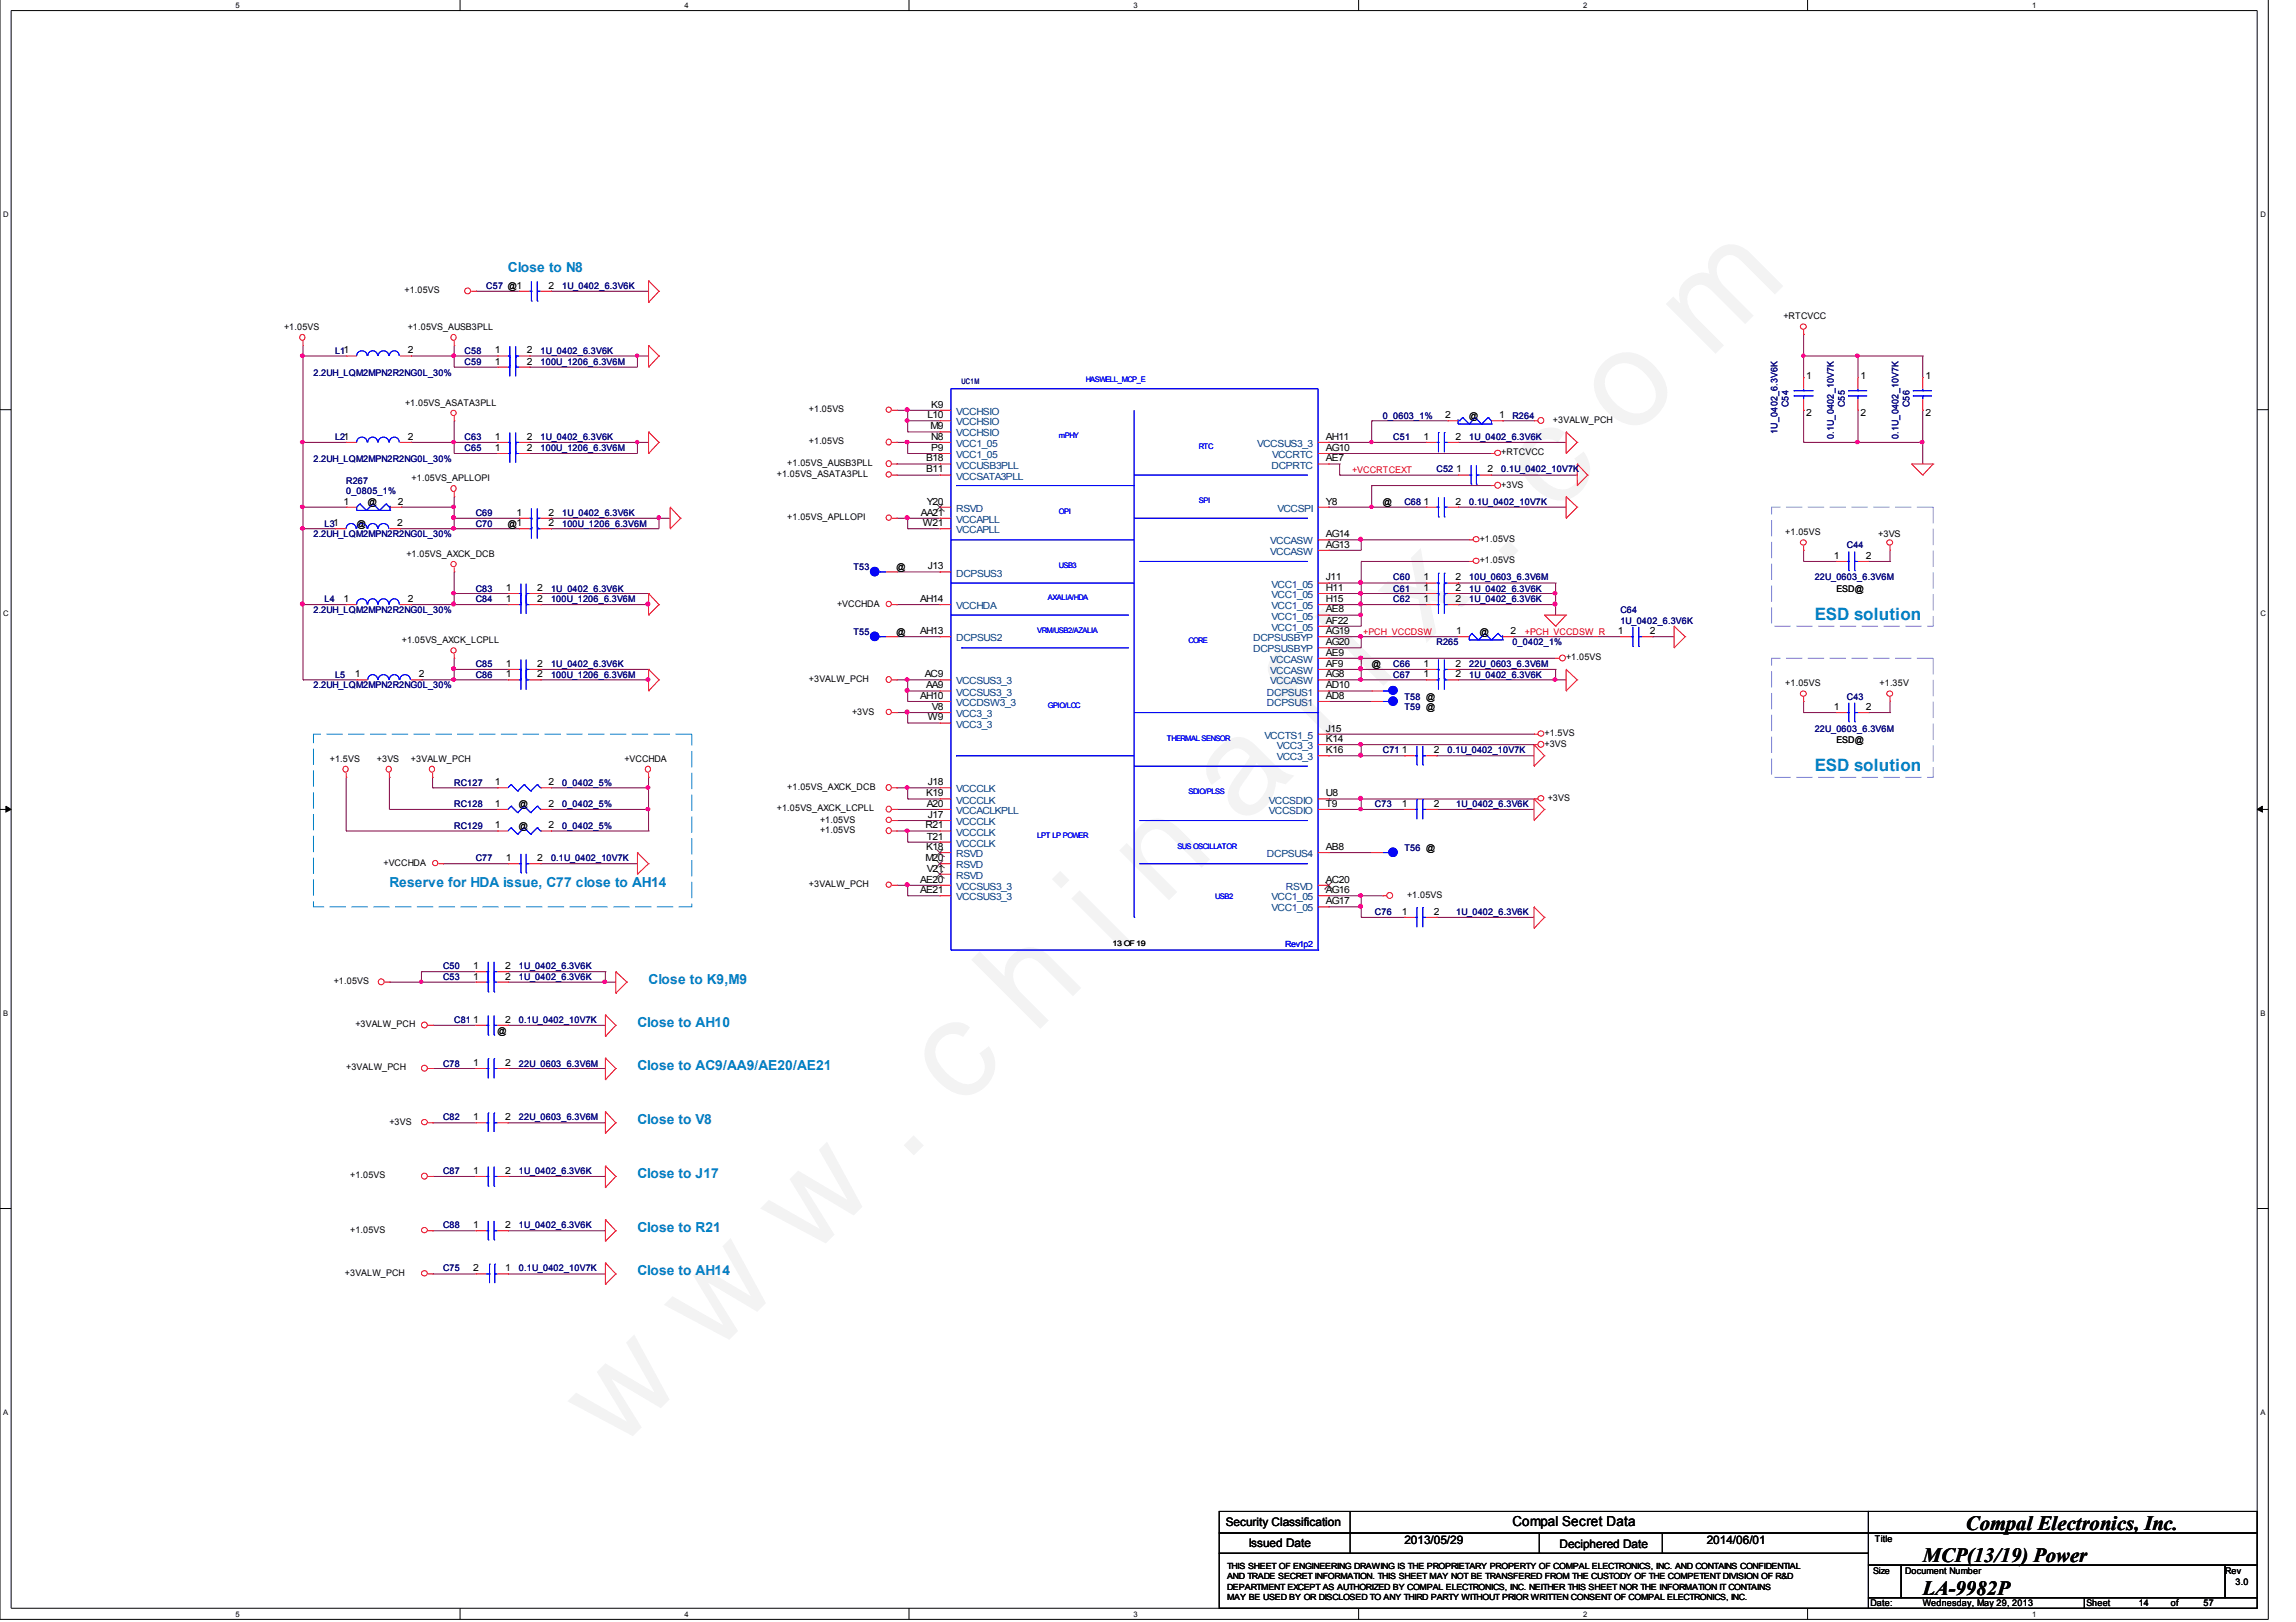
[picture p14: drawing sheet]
<svg xmlns="http://www.w3.org/2000/svg" width="297mm" height="210mm" viewBox="0 0 297 210" stroke-linecap="round" stroke-linejoin="round" font-family="sans-serif">
<defs><g id="words">
<text font-size="17.6" fill="#f0f" x="79.7" y="188" transform="rotate(-45 79.7 188)">w w w . c h i n a f i x . c o m</text>
<g font-size="2.6">
<text x="248.8" y="202.2">MCP(13/19) Power</text>
<text x="254.3" y="198">Compal Electronics, Inc.</text>
<text x="248.8" y="206.4">LA-9982P</text>
</g>
<g font-size="2.2" fill="#0080c0">
<text x="234.8" y="80.3">ESD solution</text>
<text x="234.8" y="99.8">ESD solution</text>
</g>
<g font-size="1.8" fill="#0080c0">
<text x="65.7" y="35.2">Close to N8</text>
<text x="50.4" y="114.7">Reserve for HDA issue, C77 close to AH14</text>
<text x="83.9" y="127.4">Close to K9,M9</text>
<text x="82.5" y="132.9">Close to AH10</text>
<text x="82.5" y="138.5">Close to AC9/AA9/AE20/AE21</text>
<text x="82.5" y="145.5">Close to V8</text>
<text x="82.5" y="152.5">Close to J17</text>
<text x="82.5" y="159.4">Close to R21</text>
<text x="82.5" y="165">Close to AH14</text>
</g>
<text font-size="1.8" x="195.7" y="197.5">Compal Secret Data</text>
<g font-size="1.5">
<text x="158.6" y="197.5">Security Classification</text>
<text x="161.5" y="200.2">Issued Date</text>
<text x="181.7" y="199.8">2013/05/29</text>
<text x="201.8" y="200.3">Deciphered Date</text>
<text x="220.8" y="199.8">2014/06/01</text>
</g>
<g font-size="1.3">
<text x="71" y="37.4">2</text>
<text x="52.7" y="45.7">2</text>
<text x="64" y="45.7">1</text>
<text x="64" y="47.2">1</text>
<text x="68.2" y="45.7">2</text>
<text x="68.2" y="47.2">2</text>
<text x="120.5" y="52.8">K9</text>
<text x="233.7" y="49">1</text>
<text x="233.7" y="53.9">2</text>
<text x="240.7" y="49">1</text>
<text x="240.7" y="53.9">2</text>
<text x="249.1" y="49">1</text>
<text x="249.1" y="53.9">2</text>
<text x="52.7" y="56.9">2</text>
<text x="64" y="58.3">1</text>
<text x="64" y="56.9">1</text>
<text x="68.2" y="58.3">2</text>
<text x="68.2" y="56.9">2</text>
<text x="119.8" y="59.7">B18</text>
<text x="120" y="54.1">L10</text>
<text x="120.4" y="55.6">M9</text>
<text x="120.5" y="56.9">N8</text>
<text x="120.5" y="58.3">P9</text>
<text x="171.5" y="59.7">AE7</text>
<text x="171.5" y="58.3">AG10</text>
<text x="171.5" y="56.9">AH11</text>
<text x="184.1" y="56.9">1</text>
<text x="186.9" y="54.1">2</text>
<text x="188.3" y="56.9">2</text>
<text x="194" y="54.1">1</text>
<text x="44.4" y="65.3">1</text>
<text x="51.5" y="65.3">2</text>
<text x="119.8" y="61.1">B11</text>
<text x="119.9" y="65.3">Y20</text>
<text x="171.5" y="65.3">Y8</text>
<text x="184.1" y="65.3">1</text>
<text x="188.3" y="65.3">2</text>
<text x="188.4" y="61.1">1</text>
<text x="192.4" y="61.1">2</text>
<text x="51.4" y="68.1">2</text>
<text x="66.8" y="66.7">1</text>
<text x="71" y="66.7">2</text>
<text x="71" y="68.1">2</text>
<text x="119.1" y="66.7">AA21</text>
<text x="119.4" y="68.1">W21</text>
<text x="171.5" y="70.9">AG13</text>
<text x="171.5" y="69.5">AG14</text>
<text x="44.4" y="77.9">1</text>
<text x="52.7" y="77.9">2</text>
<text x="65.4" y="76.5">1</text>
<text x="65.4" y="77.9">1</text>
<text x="69.5" y="76.5">2</text>
<text x="69.5" y="77.9">2</text>
<text x="119" y="77.9">AH14</text>
<text x="120.1" y="73.7">J13</text>
<text x="171.5" y="77.9">H15</text>
<text x="171.5" y="76.5">H11</text>
<text x="171.5" y="75.1">J11</text>
<text x="184.1" y="75.1">1</text>
<text x="184.1" y="77.9">1</text>
<text x="184.1" y="76.5">1</text>
<text x="188.3" y="75.1">2</text>
<text x="188.3" y="77.9">2</text>
<text x="188.3" y="76.5">2</text>
<text x="237.2" y="72.3">1</text>
<text x="241.4" y="72.3">2</text>
<text x="119" y="82.1">AH13</text>
<text x="171.5" y="79.3">AE8</text>
<text x="171.5" y="80.7">AF22</text>
<text x="171.5" y="82.1">AG19</text>
<text x="171.5" y="83.5">AG20</text>
<text x="188.4" y="82.1">1</text>
<text x="195.4" y="82.1">2</text>
<text x="209.3" y="82.1">1</text>
<text x="213.4" y="82.1">2</text>
<text x="45.9" y="87.6">1</text>
<text x="54.2" y="87.6">2</text>
<text x="65.4" y="86.3">1</text>
<text x="65.4" y="87.6">1</text>
<text x="69.5" y="86.3">2</text>
<text x="69.5" y="87.6">2</text>
<text x="119.6" y="87.6">AC9</text>
<text x="119.8" y="89.1">AA9</text>
<text x="171.5" y="89.1">AD10</text>
<text x="171.5" y="87.6">AG8</text>
<text x="171.5" y="86.3">AF9</text>
<text x="171.5" y="84.9">AE9</text>
<text x="184.1" y="86.3">1</text>
<text x="184.1" y="87.6">1</text>
<text x="188.3" y="86.3">2</text>
<text x="188.3" y="87.6">2</text>
<text x="119" y="90.4">AH10</text>
<text x="120.1" y="93.2">W9</text>
<text x="120.6" y="91.9">V8</text>
<text x="171.5" y="94.7">J15</text>
<text x="171.5" y="90.4">AD8</text>
<text x="237.2" y="91.9">1</text>
<text x="241.4" y="91.9">2</text>
<text x="64" y="101.6">1</text>
<text x="71" y="101.6">2</text>
<text x="120.1" y="101.6">J18</text>
<text x="171.5" y="96">K14</text>
<text x="171.5" y="97.5">K16</text>
<text x="181.4" y="97.5">1</text>
<text x="185.5" y="97.5">2</text>
<text x="64" y="104.4">1</text>
<text x="64" y="107.2">1</text>
<text x="71" y="104.4">2</text>
<text x="71" y="107.2">2</text>
<text x="119.7" y="107.2">R21</text>
<text x="119.8" y="103.1">K19</text>
<text x="119.9" y="104.4">A20</text>
<text x="120.1" y="105.8">J17</text>
<text x="171.5" y="103.1">U8</text>
<text x="171.5" y="104.4">T9</text>
<text x="181.4" y="104.4">1</text>
<text x="185.5" y="104.4">2</text>
<text x="65.4" y="111.4">1</text>
<text x="69.5" y="111.4">2</text>
<text x="119.7" y="111.4">M20</text>
<text x="119.8" y="110">K18</text>
<text x="119.9" y="108.6">T21</text>
<text x="119.9" y="112.8">V21</text>
<text x="171.5" y="110">AB8</text>
<text x="119" y="114.2">AE20</text>
<text x="119" y="115.6">AE21</text>
<text x="171.5" y="115.6">AG16</text>
<text x="171.5" y="117">AG17</text>
<text x="171.5" y="114.2">AC20</text>
<text x="181.4" y="118.4">1</text>
<text x="185.5" y="118.4">2</text>
<text x="61.2" y="125.4">1</text>
<text x="65.4" y="125.4">2</text>
<text x="61.2" y="126.8">1</text>
<text x="65.4" y="126.8">2</text>
<text x="61.2" y="132.3">1</text>
<text x="61.2" y="137.9">1</text>
<text x="65.4" y="132.3">2</text>
<text x="65.4" y="137.9">2</text>
<text x="61.2" y="145">1</text>
<text x="65.4" y="145">2</text>
<text x="61.2" y="151.9">1</text>
<text x="65.4" y="151.9">2</text>
<text x="61.2" y="158.9">1</text>
<text x="65.4" y="158.9">2</text>
<text x="61.2" y="164.5">2</text>
<text x="65.4" y="164.5">1</text>
</g>
<g font-size="1.3" fill="#004080">
<text x="123.7" y="53.7">VCCHSIO</text>
<text x="123.7" y="56.5">VCCHSIO</text>
<text x="123.7" y="57.8">VCC1_05</text>
<text x="123.7" y="59.3">VCC1_05</text>
<text x="123.7" y="55">VCCHSIO</text>
<text x="162.6" y="57.8">VCCSUS3_3</text>
<text x="164.6" y="59.3">VCCRTC</text>
<text x="123.7" y="60.6">VCCUSB3PLL</text>
<text x="123.7" y="62.1">VCCSATA3PLL</text>
<text x="164.5" y="60.6">DCPRTC</text>
<text x="123.7" y="66.2">RSVD</text>
<text x="123.7" y="69">VCCAPLL</text>
<text x="123.7" y="67.7">VCCAPLL</text>
<text x="164.3" y="71.8">VCCASW</text>
<text x="164.3" y="70.5">VCCASW</text>
<text x="165.3" y="66.2">VCCSPI</text>
<text x="123.7" y="74.6">DCPSUS3</text>
<text x="164.5" y="77.4">VCC1_05</text>
<text x="164.5" y="76">VCC1_05</text>
<text x="123.7" y="83">DCPSUS2</text>
<text x="123.7" y="78.8">VCCHDA</text>
<text x="162.1" y="83">DCPSUSBYP</text>
<text x="164.5" y="80.2">VCC1_05</text>
<text x="164.5" y="78.8">VCC1_05</text>
<text x="164.5" y="81.6">VCC1_05</text>
<text x="123.7" y="88.6">VCCSUS3_3</text>
<text x="162.1" y="84.4">DCPSUSBYP</text>
<text x="164.3" y="88.6">VCCASW</text>
<text x="164.3" y="87.2">VCCASW</text>
<text x="164.3" y="85.8">VCCASW</text>
<text x="123.7" y="90">VCCSUS3_3</text>
<text x="123.7" y="91.4">VCCDSW3_3</text>
<text x="123.7" y="94.2">VCC3_3</text>
<text x="123.7" y="92.8">VCC3_3</text>
<text x="163.6" y="95.6">VCCTS1_5</text>
<text x="163.9" y="90">DCPSUS1</text>
<text x="163.9" y="91.4">DCPSUS1</text>
<text x="165.2" y="97">VCC3_3</text>
<text x="165.2" y="98.4">VCC3_3</text>
<text x="123.7" y="102.5">VCCCLK</text>
<text x="123.7" y="105.3">VCCACLKPLL</text>
<text x="123.7" y="104">VCCCLK</text>
<text x="123.7" y="106.8">VCCCLK</text>
<text x="164.2" y="104">VCCSDIO</text>
<text x="164.2" y="105.3">VCCSDIO</text>
<text x="123.7" y="112.4">RSVD</text>
<text x="123.7" y="109.6">VCCCLK</text>
<text x="123.7" y="108.1">VCCCLK</text>
<text x="123.7" y="113.7">RSVD</text>
<text x="123.7" y="110.9">RSVD</text>
<text x="163.9" y="110.9">DCPSUS4</text>
<text x="123.7" y="115.2">VCCSUS3_3</text>
<text x="123.7" y="116.5">VCCSUS3_3</text>
<text x="164.5" y="116.5">VCC1_05</text>
<text x="164.5" y="118">VCC1_05</text>
<text x="166.4" y="115.2">RSVD</text>
</g>
<g font-size="1.2">
<text x="52.3" y="37.9">+1.05VS</text>
<text x="230.7" y="41.3">+RTCVCC</text>
<text x="36.7" y="42.7">+1.05VS</text>
<text x="52.7" y="42.7">+1.05VS_AUSB3PLL</text>
<text x="52.4" y="52.5">+1.05VS_ASATA3PLL</text>
<text x="104.6" y="53.4">+1.05VS</text>
<text x="104.6" y="57.5">+1.05VS</text>
<text x="190.1" y="54.2">@</text>
<text x="194.2" y="58.9">+RTCVCC</text>
<text x="200.9" y="54.7">+3VALW_PCH</text>
<text x="47.6" y="65.4">@</text>
<text x="53.3" y="62.2">+1.05VS_APLLOPI</text>
<text x="100.5" y="61.7">+1.05VS_ASATA3PLL</text>
<text x="101.9" y="60.3">+1.05VS_AUSB3PLL</text>
<text x="178.9" y="65.4">@</text>
<text x="194.2" y="63.1">+3VS</text>
<text x="46.1" y="68.2">@</text>
<text x="65.7" y="68.2">@1</text>
<text x="101.9" y="67.3">+1.05VS_APLLOPI</text>
<text x="191.4" y="70.1">+1.05VS</text>
<text x="231" y="69.3">+1.05VS</text>
<text x="243" y="69.5">+3VS</text>
<text x="52.6" y="72.1">+1.05VS_AXCK_DCB</text>
<text x="116" y="73.8">@</text>
<text x="191.4" y="72.9">+1.05VS</text>
<text x="237.6" y="76.6">ESD@</text>
<text x="52" y="83.2">+1.05VS_AXCK_LCPLL</text>
<text x="108.3" y="78.5">+VCCHDA</text>
<text x="116" y="82.1">@</text>
<text x="191.4" y="82.1">@</text>
<text x="104.6" y="88.2">+3VALW_PCH</text>
<text x="177.5" y="86.3">@</text>
<text x="202.6" y="85.4">+1.05VS</text>
<text x="231" y="88.8">+1.05VS</text>
<text x="243.2" y="88.8">+1.35V</text>
<text x="110.2" y="92.5">+3VS</text>
<text x="199.8" y="95.3">+1.5VS</text>
<text x="42.7" y="98.6">+1.5VS</text>
<text x="48.8" y="98.6">+3VS</text>
<text x="53.2" y="98.6">+3VALW_PCH</text>
<text x="80.8" y="98.6">+VCCHDA</text>
<text x="199.8" y="96.6">+3VS</text>
<text x="237.6" y="96.1">ESD@</text>
<text x="67.1" y="104.5">@</text>
<text x="67.1" y="107.3">@</text>
<text x="100.5" y="105">+1.05VS_AXCK_LCPLL</text>
<text x="101.9" y="102.2">+1.05VS_AXCK_DCB</text>
<text x="106.1" y="106.4">+1.05VS</text>
<text x="106.1" y="107.8">+1.05VS</text>
<text x="200.2" y="103.6">+3VS</text>
<text x="49.6" y="112">+VCCHDA</text>
<text x="104.6" y="114.8">+3VALW_PCH</text>
<text x="182" y="116.2">+1.05VS</text>
<text x="43.2" y="127.4">+1.05VS</text>
<text x="46" y="132.9">+3VALW_PCH</text>
<text x="64.3" y="133.8">@</text>
<text x="44.8" y="138.5">+3VALW_PCH</text>
<text x="50.4" y="145.6">+3VS</text>
<text x="45.3" y="152.5">+1.05VS</text>
<text x="45.3" y="159.5">+1.05VS</text>
<text x="44.6" y="165.1">+3VALW_PCH</text>
<text x="242.3" y="203.6">Size</text>
<text x="242.6" y="199.6">Title</text>
<text x="246.5" y="203.6">Document Number</text>
<text x="287.9" y="203.6">Rev</text>
<text x="242" y="207.9">Date:</text>
<text x="248.8" y="207.9">Wednesday, May 29, 2013</text>
<text x="269.9" y="207.9">Sheet</text>
<text x="276.7" y="207.9">14</text>
<text x="280.8" y="207.9">of</text>
<text x="285.1" y="207.9">57</text>
<text x="289.2" y="205.1">3.0</text>
</g>
<g font-size="1.2" fill="#000080">
<text x="62.9" y="37.4">C57 @1</text>
<text x="72.7" y="37.4">1U_0402_6.3V6K</text>
<text x="43.3" y="45.8">L11</text>
<text x="60.1" y="45.8">C58</text>
<text x="60.1" y="47.2">C59</text>
<text x="69.9" y="45.8">1U_0402_6.3V6K</text>
<text x="69.9" y="47.2">100U_1206_6.3V6M</text>
<text x="40.6" y="48.6">2.2UH_LQM2MPN2R2NG0L_30%</text>
<text x="231.4" y="52.7" transform="rotate(-90 231.4 52.7)">C54</text>
<text x="238.7" y="52.7" transform="rotate(-90 238.7 52.7)">C55</text>
<text x="247.1" y="52.7" transform="rotate(-90 247.1 52.7)">C56</text>
<text x="40.6" y="59.8">2.2UH_LQM2MPN2R2NG0L_30%</text>
<text x="43.3" y="57">L21</text>
<text x="60.1" y="58.3">C65</text>
<text x="60.1" y="57">C63</text>
<text x="69.9" y="58.3">100U_1206_6.3V6M</text>
<text x="69.9" y="57">1U_0402_6.3V6K</text>
<text x="178.9" y="54.2">0_0603_1%</text>
<text x="180.3" y="57">C51</text>
<text x="190.1" y="57">1U_0402_6.3V6K</text>
<text x="195.7" y="54.2">R264</text>
<text x="230" y="56.1" transform="rotate(-90 230 56.1)">1U_0402_6.3V6K</text>
<text x="237.2" y="56.8" transform="rotate(-90 237.2 56.8)">0.1U_0402_10V7K</text>
<text x="245.6" y="56.8" transform="rotate(-90 245.6 56.8)">0.1U_0402_10V7K</text>
<text x="44.8" y="62.6">R267</text>
<text x="44.8" y="63.9">0_0805_1%</text>
<text x="181.7" y="65.4">C68</text>
<text x="185.8" y="61.1">C52</text>
<text x="190.1" y="65.4">0.1U_0402_10V7K</text>
<text x="194.2" y="61.1">0.1U_0402_10V7K</text>
<text x="40.6" y="69.5">2.2UH_LQM2MPN2R2NG0L_30%</text>
<text x="42" y="68.2">L31</text>
<text x="61.6" y="66.7">C69</text>
<text x="61.6" y="68.2">C70</text>
<text x="72.7" y="66.7">1U_0402_6.3V6K</text>
<text x="72.7" y="68.2">100U_1206_6.3V6M</text>
<text x="238.9" y="71">C44</text>
<text x="42" y="77.9">L4</text>
<text x="61.6" y="76.6">C83</text>
<text x="61.6" y="77.9">C84</text>
<text x="71.3" y="76.6">1U_0402_6.3V6K</text>
<text x="71.3" y="77.9">100U_1206_6.3V6M</text>
<text x="110.4" y="73.8">T53</text>
<text x="180.3" y="75.1">C60</text>
<text x="180.3" y="77.9">C62</text>
<text x="180.3" y="76.6">C61</text>
<text x="190.1" y="75.1">10U_0603_6.3V6M</text>
<text x="190.1" y="77.9">1U_0402_6.3V6K</text>
<text x="190.1" y="76.6">1U_0402_6.3V6K</text>
<text x="234.8" y="75.1">22U_0603_6.3V6M</text>
<text x="40.6" y="79.3">2.2UH_LQM2MPN2R2NG0L_30%</text>
<text x="110.4" y="82.1">T55</text>
<text x="185.8" y="83.5">R265</text>
<text x="195.7" y="83.5">0_0402_1%</text>
<text x="209.6" y="79.3">C64</text>
<text x="209.6" y="80.7">1U_0402_6.3V6K</text>
<text x="40.6" y="89.1">2.2UH_LQM2MPN2R2NG0L_30%</text>
<text x="43.3" y="87.7">L5</text>
<text x="61.6" y="86.3">C85</text>
<text x="61.6" y="87.7">C86</text>
<text x="71.3" y="86.3">1U_0402_6.3V6K</text>
<text x="71.3" y="87.7">100U_1206_6.3V6M</text>
<text x="180.3" y="86.3">C66</text>
<text x="180.3" y="87.7">C67</text>
<text x="190.1" y="86.3">22U_0603_6.3V6M</text>
<text x="190.1" y="87.7">1U_0402_6.3V6K</text>
<text x="181.7" y="90.5">T58 @</text>
<text x="181.7" y="91.9">T59 @</text>
<text x="234.8" y="94.7">22U_0603_6.3V6M</text>
<text x="238.9" y="90.5">C43</text>
<text x="58.8" y="101.7">RC127</text>
<text x="72.7" y="101.7">0_0402_5%</text>
<text x="178.9" y="97.5">C71</text>
<text x="187.3" y="97.5">0.1U_0402_10V7K</text>
<text x="58.8" y="104.5">RC128</text>
<text x="58.8" y="107.3">RC129</text>
<text x="72.7" y="104.5">0_0402_5%</text>
<text x="72.7" y="107.3">0_0402_5%</text>
<text x="177.9" y="104.5">C73</text>
<text x="188.4" y="104.5">1U_0402_6.3V6K</text>
<text x="61.6" y="111.4">C77</text>
<text x="71.3" y="111.4">0.1U_0402_10V7K</text>
<text x="181.7" y="110.1">T56 @</text>
<text x="177.9" y="118.5">C76</text>
<text x="188.4" y="118.5">1U_0402_6.3V6K</text>
<text x="57.3" y="125.4">C50</text>
<text x="67.1" y="125.4">1U_0402_6.3V6K</text>
<text x="57.3" y="126.8">C53</text>
<text x="67.1" y="126.8">1U_0402_6.3V6K</text>
<text x="58.8" y="132.4">C81</text>
<text x="67.1" y="132.4">0.1U_0402_10V7K</text>
<text x="57.3" y="138">C78</text>
<text x="67.1" y="138">22U_0603_6.3V6M</text>
<text x="57.3" y="145">C82</text>
<text x="67.1" y="145">22U_0603_6.3V6M</text>
<text x="57.3" y="152">C87</text>
<text x="67.1" y="152">1U_0402_6.3V6K</text>
<text x="57.3" y="158.9">C88</text>
<text x="67.1" y="158.9">1U_0402_6.3V6K</text>
<text x="57.3" y="164.5">C75</text>
<text x="67.1" y="164.5">0.1U_0402_10V7K</text>
</g>
<g font-size="1.2" fill="#f00">
<text x="174.9" y="61.2">+VCCRTCEXT</text>
<text x="176.4" y="82.1">+PCH_VCCDSW</text>
<text x="197.3" y="82.1">+PCH_VCCDSW_R</text>
</g>
<text font-size="1.1" fill="#00f" x="166.3" y="122.6">Rev1p2</text>
<g font-size="1.1">
<text x="158.7" y="203">THIS SHEET OF ENGINEERING DRAWING IS THE PROPRIETARY PROPERTY OF COMPAL ELECTRONICS, INC. AND CONTAINS CONFIDENTIAL</text>
<text x="158.7" y="204.4">AND TRADE SECRET INFORMATION. THIS SHEET MAY NOT BE TRANSFERED FROM THE CUSTODY OF THE COMPETENT DIVISION OF R&amp;D</text>
<text x="158.7" y="205.8">DEPARTMENT EXCEPT AS AUTHORIZED BY COMPAL ELECTRONICS, INC. NEITHER THIS SHEET NOR THE INFORMATION IT CONTAINS</text>
<text x="158.7" y="207.1">MAY BE USED BY OR DISCLOSED TO ANY THIRD PARTY WITHOUT PRIOR WRITTEN CONSENT OF COMPAL ELECTRONICS, INC.</text>
</g>
<g font-size="1">
<text x="30.5" y="1">5</text>
<text x="88.6" y="1">4</text>
<text x="146.6" y="1">3</text>
<text x="204.8" y="1">2</text>
<text x="262.9" y="1">1</text>
<text x=".4" y="28">D</text>
<text x="292.4" y="28">D</text>
<text x=".4" y="79.7">C</text>
<text x="292.4" y="79.7">C</text>
<text x="143.9" y="122.4">13 OF 19</text>
<text x=".4" y="131.4">B</text>
<text x="292.4" y="131.4">B</text>
<text x=".4" y="183.1">A</text>
<text x="292.4" y="183.1">A</text>
<text x="30.5" y="209.2">5</text>
<text x="88.6" y="209.2">4</text>
<text x="146.6" y="209.2">3</text>
<text x="204.8" y="209.2">2</text>
<text x="262.9" y="209.2">1</text>
</g>
<text font-size="1" fill="#000080" x="124.4" y="49.7">UC1M</text>
<g font-size="1" fill="#00f">
<text x="140.5" y="49.5">HASWELL_MCP_E</text>
<text x="137" y="56.7">mPHY</text>
<text x="155.1" y="58.1">RTC</text>
<text x="155.1" y="65.1">SPI</text>
<text x="137" y="66.5">OPI</text>
<text x="135.6" y="77.7">AXALIA/HDA</text>
<text x="137" y="73.5">USB3</text>
<text x="134.2" y="81.9">VRM/USB2/AZALIA</text>
<text x="153.8" y="83.2">CORE</text>
<text x="135.6" y="91.6">GPIO/LCC</text>
<text x="151" y="95.9">THERMAL SENSOR</text>
<text x="153.8" y="102.8">SDIO/PLSS</text>
<text x="134.2" y="108.4">LPT LP POWER</text>
<text x="152.3" y="109.8">SUS OSCILLATOR</text>
<text x="157.2" y="116.3">USB2</text>
</g>
</g></defs>
<path d="M0 -.1v209.7h293.5v-209.7M1.4 1.4h290.6v206.7h-290.6z" fill="none" stroke="#000" stroke-width=".13"/>
<g fill="#fff">
<path d="M30.5 .2h.4v1h-.4z"/>
<path d="M30.5 208.4h.4v1h-.4z"/>
</g>
<path d="M59.5 -.1v1.5M59.5 208.1v1.5" fill="none" stroke="#000" stroke-width=".13"/>
<g fill="#fff">
<path d="M88.6 .2h.4v1h-.4z"/>
<path d="M88.6 208.4h.4v1h-.4z"/>
</g>
<path d="M117.6 -.1v1.5M117.6 208.1v1.5" fill="none" stroke="#000" stroke-width=".13"/>
<g fill="#fff">
<path d="M146.6 .2h.5v1h-.5z"/>
<path d="M146.6 208.4h.5v1h-.5z"/>
</g>
<path d="M175.8 -.1v1.5M175.8 208.1v1.5" fill="none" stroke="#000" stroke-width=".13"/>
<g fill="#fff">
<path d="M204.8 .2h.4v1h-.4z"/>
<path d="M204.8 208.4h.4v1h-.4z"/>
</g>
<path d="M233.8 -.1v1.5M233.8 208.1v1.5" fill="none" stroke="#000" stroke-width=".13"/>
<g fill="#fff">
<path d="M262.9 .2h.4v1h-.4z"/>
<path d="M262.9 208.4h.4v1h-.4z"/>
<path d="M.4 27.2h.5v1h-.5z"/>
<path d="M292.4 27.2h.5v1h-.5z"/>
<path d="M.4 78.8h.5v1.1h-.5z"/>
<path d="M292.4 78.8h.5v1.1h-.5z"/>
</g>
<path d="M0 53h1.4M292 53h1.5" fill="none" stroke="#000" stroke-width=".13"/>
<g fill="#fff">
<path d="M.4 130.6h.5v1h-.5z"/>
<path d="M292.4 130.6h.5v1h-.5z"/>
</g>
<path d="M0 104.7h1.4M292 104.7h1.5" fill="none" stroke="#000" stroke-width=".13"/>
<path d="M.8 104.3l.6 .4-.6 .4zM292 104.7l.7-.4v.8z" fill="#000" stroke="#000" stroke-width=".13"/>
<g fill="#fff">
<path d="M.4 182.2h.5v1h-.5z"/>
<path d="M292.4 182.2h.5v1h-.5z"/>
</g>
<g fill="none" stroke="#000" stroke-width=".13">
<path d="M0 156.4h1.4M292 156.4h1.5M157.7 195.6h84v2.8h-84zM157.7 198.4h84v2.6h-84zM174.7 198.4h.1M174.7 195.6v5.4M199.1 198.4v2.6M215.1 198.4v2.6M241.7 195.6h50.3v2.8h-50.3zM241.7 198.4h50.3v4.1h-50.3zM157.7 201h84v7.1h-84zM174.7 201h.1"/>
<path d="M199.1 201h.1M215.1 201h.1M241.7 202.5h4.3v4.3h-4.3zM241.7 206.8h28v1.3h-28zM246 202.5h41.9v4.3h-41.9zM269.7 206.8h22.3v1.3h-22.3zM287.9 202.5h4.1v4.3h-4.1z"/>
</g>
<path d="M40.6 95h48.9v22.4h-48.9z" fill="none" stroke="#0080ff" stroke-width=".13" stroke-dasharray="2.1 .7" stroke-linecap="butt"/>
<path d="M229.2 65.6h20.9v15.4h-20.9zM229.2 85.2h20.9v15.4h-20.9z" fill="none" stroke="#8080ff" stroke-width=".13" stroke-dasharray="2.1 .7" stroke-linecap="butt"/>
<g fill="none" stroke="#800040" stroke-width=".13">
<path d="M61.6 37.7h.1M61.6 37.7h5.5M39.2 46.1h5.6M39.2 57.2h5.6M39.2 57.2h.1M39.2 44.7h.1M39.2 46.1h.1M39.2 44.7v43.3M53.2 46.1h11.1M53.2 57.2h11.1M53.2 46.1h.1M53.2 57.2h.1"/>
<path d="M58.8 58.7h5.5M58.8 47.5h5.5M58.8 44.7h.1M58.8 46.1h.1M58.8 58.7h.1M58.8 57.2h.1M58.8 54.5h.1M58.8 47.5h.1M58.8 44.7v2.8M58.8 54.5v4.2M233.3 46.1h15.5M233.3 57.2h15.5"/>
<path d="M240.4 53.1h.1M240.4 46.1h.1M240.4 57.2h.1M240.4 46.1v2.8M240.4 53.1v4.1M248.8 57.2h.1M248.8 46.1h.1M248.8 53.1h.1M248.8 46.1v2.8M248.8 53.1v6.9M39.2 68.4h4.1M39.2 65.6h5.6"/>
<path d="M39.2 78.2h5.6M39.2 65.6h.1M39.2 78.2h.1M39.2 68.4h.1M51.7 68.4h15.4M51.7 68.4h.1M51.9 65.6h.1M51.9 65.6h6.9M53.2 78.2h12.5M53.2 78.2h.1M58.8 74h.1M58.8 65.6h.1"/>
<path d="M58.8 78.2h.1M58.8 76.8h.1M58.8 67.1h.1M58.8 68.4h.1M58.8 64.3h.1M58.8 64.3v4.1M58.8 74v4.2M58.8 76.8h6.9M58.8 67.1h8.3M233.3 72.7h4.3M237.6 72.7h.1M241.7 72.7h2.8"/>
<path d="M241.7 72.7h.1M244.5 72.7h.1M244.5 71.2v1.5M39.2 88h.1M39.2 88h6.9M54.5 88h.1M54.5 88h11.2M58.8 85.2h.1M58.8 88h.1M58.8 86.6h.1M58.8 85.2v2.8M58.8 86.6h6.9"/>
<path d="M233.3 92.2h4.3M237.6 92.2h.1M241.7 92.2h2.8M241.7 92.2h.1M244.5 92.2h.1M244.5 90.8v1.4M44.8 107.5h19.5M44.8 107.5h.1M44.8 100.6h.1M44.8 100.6v6.9M50.4 100.6h.1M50.4 100.6v4.1h13.9"/>
<path d="M56 102h.1M56 100.6v1.4M56 102h8.3M57.3 111.8h.1M57.3 111.8h8.4M64.3 104.7h.1M64.3 102h.1M50.4 127.1h11.2M50.4 127.1h.1M54.5 125.7h7.1M54.5 125.7h.1M54.5 127.1h.1"/>
<path d="M54.5 125.7v1.4M56 138.3h5.6M56 132.7h5.6M56 138.3h.1M56 132.7h.1M65.7 138.3h12.6M65.7 132.7h12.6M65.7 125.7h12.6M65.7 127.1h12.6M65.7 138.3h.1M65.7 132.7h.1M65.7 125.7h.1"/>
<path d="M65.7 127.1h.1M56 145.3h5.6M56 159.3h5.6M56 152.2h5.6M56 145.3h.1M56 159.3h.1M56 152.2h.1M65.7 145.3h12.6M65.7 159.3h12.6M65.7 152.2h12.6M65.7 145.3h.1M65.7 152.2h.1"/>
<path d="M65.7 159.3h.1M56 164.9h5.6M56 164.9h.1M65.7 164.9h12.6M65.7 164.9h.1"/>
</g>
<g fill="#f0f" stroke="#f0f" stroke-width=".13">
<path d="M58.5 65.4h.4v.2v.1h-.4l-.1-.1z" fill-rule="evenodd"/>
<path d="M58.5 76.6h.4v.2v.1h-.4l-.1-.1z" fill-rule="evenodd"/>
<path d="M58.5 87.8h.4v.1v.2h-.4l-.1-.2z" fill-rule="evenodd"/>
<path d="M58.5 57.1h.4v.1v.2h-.4l-.1-.2z" fill-rule="evenodd"/>
<path d="M58.5 45.9h.4v.1v.2h-.4l-.1-.2z" fill-rule="evenodd"/>
<path d="M38.9 57.1h.4l.1 .1-.1 .2h-.4v-.2z" fill-rule="evenodd"/>
<path d="M38.9 45.9h.4l.1 .1-.1 .2h-.4v-.2z" fill-rule="evenodd"/>
<path d="M58.5 68.2h.4v.2v.1h-.4l-.1-.1z" fill-rule="evenodd"/>
<path d="M38.9 68.2h.4l.1 .2-.1 .1h-.4v-.1z" fill-rule="evenodd"/>
<path d="M38.9 65.4h.4l.1 .2-.1 .1h-.4v-.1z" fill-rule="evenodd"/>
<path d="M240.1 45.9h.4v.1v.2h-.4l-.1-.2z" fill-rule="evenodd"/>
<path d="M248.5 57.1h.3l.1 .1-.1 .2h-.3l-.1-.2z" fill-rule="evenodd"/>
<path d="M240.1 57.1h.4v.1v.2h-.4l-.1-.2z" fill-rule="evenodd"/>
<path d="M58.5 65.4h.4v.2v.1h-.4l-.1-.1z" fill-rule="evenodd"/>
<path d="M58.5 76.6h.4v.2v.1h-.4l-.1-.1z" fill-rule="evenodd"/>
<path d="M58.5 87.8h.4v.1v.2h-.4l-.1-.2z" fill-rule="evenodd"/>
<path d="M58.5 57.1h.4v.1v.2h-.4l-.1-.2z" fill-rule="evenodd"/>
<path d="M58.5 45.9h.4v.1v.2h-.4l-.1-.2z" fill-rule="evenodd"/>
<path d="M38.9 57.1h.4l.1 .1-.1 .2h-.4v-.2z" fill-rule="evenodd"/>
<path d="M38.9 45.9h.4l.1 .1-.1 .2h-.4v-.2z" fill-rule="evenodd"/>
<path d="M58.5 68.2h.4v.2v.1h-.4l-.1-.1z" fill-rule="evenodd"/>
<path d="M38.9 68.2h.4l.1 .2-.1 .1h-.4v-.1z" fill-rule="evenodd"/>
<path d="M38.9 65.4h.4l.1 .2-.1 .1h-.4v-.1z" fill-rule="evenodd"/>
<path d="M240.1 45.9h.4v.1v.2h-.4l-.1-.2z" fill-rule="evenodd"/>
<path d="M248.5 57.1h.3l.1 .1-.1 .2h-.3l-.1-.2z" fill-rule="evenodd"/>
<path d="M240.1 57.1h.4v.1v.2h-.4l-.1-.2z" fill-rule="evenodd"/>
<circle cx="39.1" cy="78.2" r=".25"/>
<circle cx="58.7" cy="86.5" r=".25"/>
<circle cx="58.7" cy="78.2" r=".25"/>
<circle cx="58.7" cy="67" r=".25"/>
<circle cx="54.5" cy="127.1" r=".21"/>
</g>
<g fill="none" stroke="#f00" stroke-width=".13">
<path d="M61 37.7h.6M61.6 37.7h.1M67.1 37.7h1.4M67.1 37.7h.1M39.2 44.7h.1M39.2 44.1v.6M44.8 57.2h.1M44.8 46.1h.1M44.8 46.1h1.3M44.8 57.2h1.3M51.7 46.1h1.5M51.7 57.2h1.5"/>
<path d="M53.2 57.2h.1M53.2 46.1h.1M58.8 44.7h.1M58.8 54.5h.1M58.8 44.1v.6M58.8 53.9v.6M64.3 46.1h.1M64.3 47.5h.1M64.3 58.7h.1M64.3 57.2h.1M64.3 46.1h1.4M64.3 47.5h1.4"/>
<path d="M64.3 57.2h1.4M64.3 58.7h1.4M67.1 46.1h1.4M67.1 47.5h1.4M67.1 57.2h1.4M67.1 58.7h1.4M240.4 48.9h.1M240.4 53.1h.1M240.4 48.9v1.4M240.4 51.7v1.4M248.8 48.9h.1M248.8 53.1h.1"/>
<path d="M248.8 48.9v1.4M248.8 51.7v1.4M43.3 68.4h.1M43.3 68.4h1.5M44.8 78.2h.1M44.8 65.6h.1M44.8 78.2h1.3M44.8 65.6h1.3M50.4 68.4h1.3M50.5 65.6h1.4M51.7 68.4h.1M51.7 78.2h1.5"/>
<path d="M51.9 65.6h.1M53.2 78.2h.1M58.8 74h.1M58.8 64.3h.1M58.8 63.7v.6M58.8 73.4v.6M65.7 76.8h.1M65.7 78.2h.1M65.7 78.2h1.4M65.7 76.8h1.4M67.1 68.4h1.4M67.1 67.1h1.4"/>
<path d="M67.1 67.1h.1M67.1 68.4h.1M237.6 72.7h.1M237.6 72.7h1.3M240.4 72.7h1.3M241.7 72.7h.1M244.5 71.2h.1M244.5 70.6v.6M247.3 60h.1M247.3 60l1.5 1.5M247.3 60h2.8M248.8 61.5h.1"/>
<path d="M250.1 60l-1.3 1.5M250.1 60h.1M46.1 88h.1M46.1 88h1.5M53.2 88h1.3M54.5 88h.1M58.8 85.2h.1M58.8 84.6v.6M65.7 86.6h.1M65.7 88h.1M65.7 86.6h1.4M65.7 88h1.4"/>
<path d="M237.6 92.2h.1M237.6 92.2h1.3M240.4 92.2h1.3M241.7 92.2h.1M244.5 90.8h.1M244.5 90.2v.6M44.8 100.6h.1M44.8 100v.6M50.4 100.6h.1M50.4 100v.6M56 100.6h.1M56 100v.6"/>
<path d="M56.7 111.8h.6M57.3 111.8h.1M64.3 104.7h.1M64.3 107.5h.1M64.3 102h.1M64.3 104.7h1.4M64.3 107.5h1.4M64.3 102h1.4M65.7 111.8h.1M65.7 111.8h1.4M49.8 127.1h.6M50.4 127.1h.1"/>
<path d="M55.4 138.3h.6M55.4 132.7h.6M56 138.3h.1M56 132.7h.1M61.6 125.7h.1M61.6 132.7h.1M61.6 127.1h.1M61.6 138.3h.1M61.6 138.3h1.3M61.6 132.7h1.3M61.6 127.1h1.3M61.6 125.7h1.3"/>
<path d="M64.3 138.3h1.4M64.3 132.7h1.4M64.3 127.1h1.4M64.3 125.7h1.4M65.7 125.7h.1M65.7 132.7h.1M65.7 127.1h.1M65.7 138.3h.1M55.4 145.3h.6M55.4 152.2h.6M55.4 159.3h.6M56 145.3h.1"/>
<path d="M56 152.2h.1M56 159.3h.1M61.6 159.3h.1M61.6 152.2h.1M61.6 145.3h.1M61.6 145.3h1.3M61.6 152.2h1.3M61.6 159.3h1.3M64.3 145.3h1.4M64.3 152.2h1.4M64.3 159.3h1.4M65.7 159.3h.1"/>
<path d="M65.7 152.2h.1M65.7 145.3h.1M55.4 164.9h.6M56 164.9h.1M61.6 164.9h.1M61.6 164.9h1.3M64.3 164.9h1.4M65.7 164.9h.1"/>
<circle cx="60.5" cy="37.6" r=".38"/>
<circle cx="39.1" cy="43.7" r=".36"/>
<circle cx="58.7" cy="43.7" r=".36"/>
<circle cx="58.7" cy="53.4" r=".34"/>
<circle cx="58.7" cy="63.2" r=".36"/>
<circle cx="58.7" cy="73" r=".34"/>
<circle cx="244.5" cy="70.2" r=".36"/>
<circle cx="44.7" cy="99.5" r=".36"/>
<circle cx="50.3" cy="99.5" r=".36"/>
<circle cx="55.9" cy="99.5" r=".36"/>
<circle cx="58.7" cy="84.2" r=".34"/>
<circle cx="244.5" cy="89.8" r=".36"/>
<circle cx="56.3" cy="111.7" r=".34"/>
<circle cx="49.3" cy="127.1" r=".38"/>
<circle cx="54.9" cy="132.6" r=".38"/>
<circle cx="54.9" cy="138.2" r=".38"/>
<circle cx="54.9" cy="152.2" r=".38"/>
<circle cx="54.9" cy="145.2" r=".36"/>
<circle cx="54.9" cy="159.2" r=".36"/>
<circle cx="54.9" cy="164.8" r=".36"/>
</g>
<g fill="none" stroke="#00f" stroke-width=".13">
<path d="M47.5 57.2a.68 .68 0 0 0-.7-.6 .68 .68 0 0 0-.7 .6M47.5 46.1a.68 .68 0 0 0-.7-.7 .68 .68 0 0 0-.7 .7M48.9 57.2a.64 .64 0 0 0-.7-.6 .64 .64 0 0 0-.6 .6M48.9 46.1a.64 .64 0 0 0-.7-.7 .64 .64 0 0 0-.6 .7M50.3 57.2a.68 .68 0 0 0-.7-.6 .68 .68 0 0 0-.7 .6M50.3 46.1a.68 .68 0 0 0-.7-.7 .68 .68 0 0 0-.7 .7M51.6 57.2a.64 .64 0 0 0-.6-.6 .64 .64 0 0 0-.6 .6M51.6 46.1a.64 .64 0 0 0-.6-.7 .64 .64 0 0 0-.6 .7M65.7 46.1h.3M65.7 47.5h.3M65.7 58.7h.3M65.7 57.2h.3"/>
<path d="M66 46.1h.1M66 47.3h.1M66 47.5h.1M66 46.2h.1M66 58.7h.1M66 57.4h.1M66 57.2h.1M66 58.5h.1M66 44.8v3.9M66 56v3.9M66.7 47.3h.1M66.7 46.1h.1"/>
<path d="M66.7 46.2h.1M66.7 47.5h.1M66.7 57.4h.1M66.7 58.7h.1M66.7 58.5h.1M66.7 57.2h.1M66.7 44.8v3.9M66.7 56v3.9M66.7 46.1h.4M66.7 47.5h.4M66.7 58.7h.4M66.7 57.2h.4"/>
<path d="M123 50.3h47.5v72.7h-47.5zM146.7 53.1v65.6M239.1 51.2h2.5M239.1 50.6h2.5M239.1 51.2h.1M239.1 50.6h.1M240.4 50.6h.1M240.4 51.2h.1M240.4 50.3v.3M240.4 51.2v.5M247.5 51.2h2.4M247.5 50.6h2.4"/>
<path d="M247.5 51.2h.1M247.5 50.6h.1M248.8 50.6h.1M248.8 51.2h.1M248.8 50.3v.3M248.8 51.2v.5M46.1 68.4a.64 .64 0 0 0-.7-.7 .64 .64 0 0 0-.6 .7M46.1 66.1h.1M46.1 66.1h4.3M46.6 65.2h.1M46.6 65.2l.8 .9M46.6 65.2l-.5 .4v.5"/>
<path d="M47.4 66.1h.1M47.5 78.2a.68 .68 0 0 0-.7-.7 .68 .68 0 0 0-.7 .7M47.5 68.4a.68 .68 0 0 0-.7-.7 .68 .68 0 0 0-.7 .7M48.3 65.2l-.9 .9M48.3 65.2h.1M48.3 65.2l.8 .9M48.8 78.2a.64 .64 0 0 0-.6-.7 .64 .64 0 0 0-.6 .7M48.9 68.4a.64 .64 0 0 0-.7-.7 .64 .64 0 0 0-.6 .7M49.1 66.1h.1M50 65.2l-.9 .9M50 65.2h.1M50 65.2l.4 .4"/>
<path d="M50.3 78.2a.68 .68 0 0 0-.7-.7 .68 .68 0 0 0-.7 .7M50.3 68.4a.68 .68 0 0 0-.7-.7 .68 .68 0 0 0-.7 .7M50.4 65.6h.1M50.4 66.1h.1M50.5 66.1h.1M50.5 65.5v.6M51.6 78.2a.64 .64 0 0 0-.6-.7 .64 .64 0 0 0-.6 .7M67.1 76.8h.3M67.1 78.2h.3M238.9 72.7h.3M239.2 72.7h.1M239.2 73.8h.1"/>
<path d="M239.2 71.4v2.4M239.9 73.8h.1M239.9 72.7h.1M239.9 71.4v2.4M239.9 72.7h.5M48.9 88a.64 .64 0 0 0-.7-.7 .64 .64 0 0 0-.6 .7M50.3 88a.68 .68 0 0 0-.7-.7 .68 .68 0 0 0-.7 .7M51.6 88a.64 .64 0 0 0-.6-.7 .64 .64 0 0 0-.6 .7M53.1 88a.68 .68 0 0 0-.7-.7 .68 .68 0 0 0-.7 .7M67.1 86.6h.3M67.1 88h.3M238.9 92.2h.3"/>
<path d="M239.2 92.2h.1M239.2 93.4h.1M239.2 90.9v2.5M239.9 93.4h.1M239.9 92.2h.1M239.9 90.9v2.5M239.9 92.2h.5M66.1 104.3h.1M66.1 107.1h.1M66.1 101.5h.1M66.1 104.3l.9 .9M66.1 107.1l.9 .9"/>
<path d="M66.1 101.5l.9 .9M66.1 104.3l-.4 .4M66.1 107.1l-.4 .4M66.1 101.5l-.4 .5M67 105.2h.1M67 108h.1M67 102.4h.1M67.1 111.8h.3M67.8 104.3l-.8 .9M67.8 107.1l-.8 .9M67.8 101.5l-.8 .9M62.9 125.7h.3"/>
<path d="M62.9 132.7h.3M62.9 127.1h.3M62.9 138.3h.3M63.2 125.7h.1M63.2 126.9h.1M63.2 132.7h.1M63.2 134h.1M63.2 127.1h.1M63.2 128.4h.1M63.2 138.3h.1M63.2 137h.1M63.2 124.5v3.9"/>
<path d="M63.2 131.4v2.6M63.2 137v2.5M63.9 125.7h.4M63.9 132.7h.4M63.9 127.1h.4M63.9 138.3h.4M63.9 126.9h.1M63.9 125.7h.1M63.9 134h.1M63.9 132.7h.1M63.9 128.4h.1M63.9 127.1h.1"/>
<path d="M63.9 137h.1M63.9 138.3h.1M63.9 124.5v3.9M63.9 131.4v2.6M63.9 137v2.5M62.9 159.3h.3M62.9 152.2h.3M62.9 145.3h.3M63.2 159.3h.1M63.2 152.2h.1M63.2 153.5h.1M63.2 145.3h.1"/>
<path d="M63.2 144h.1M63.2 144v2.5M63.2 151v2.5M63.2 158v2.5M63.9 159.3h.4M63.9 152.2h.4M63.9 145.3h.4M63.9 159.3h.1M63.9 153.5h.1M63.9 152.2h.1M63.9 144h.1M63.9 145.3h.1"/>
<path d="M63.9 144v2.5M63.9 151v2.5M63.9 158v2.5M62.9 164.9h.4M63.2 160.5h.1M63.3 163.6h.1M63.3 164.9h.1M63.3 163.6v2.4M63.9 160.5h.1M64 164.9h.3M64 164.9h.1M64 163.6h.1"/>
<path d="M64 163.6v2.4"/>
</g>
<use href="#words"/>
</svg>
